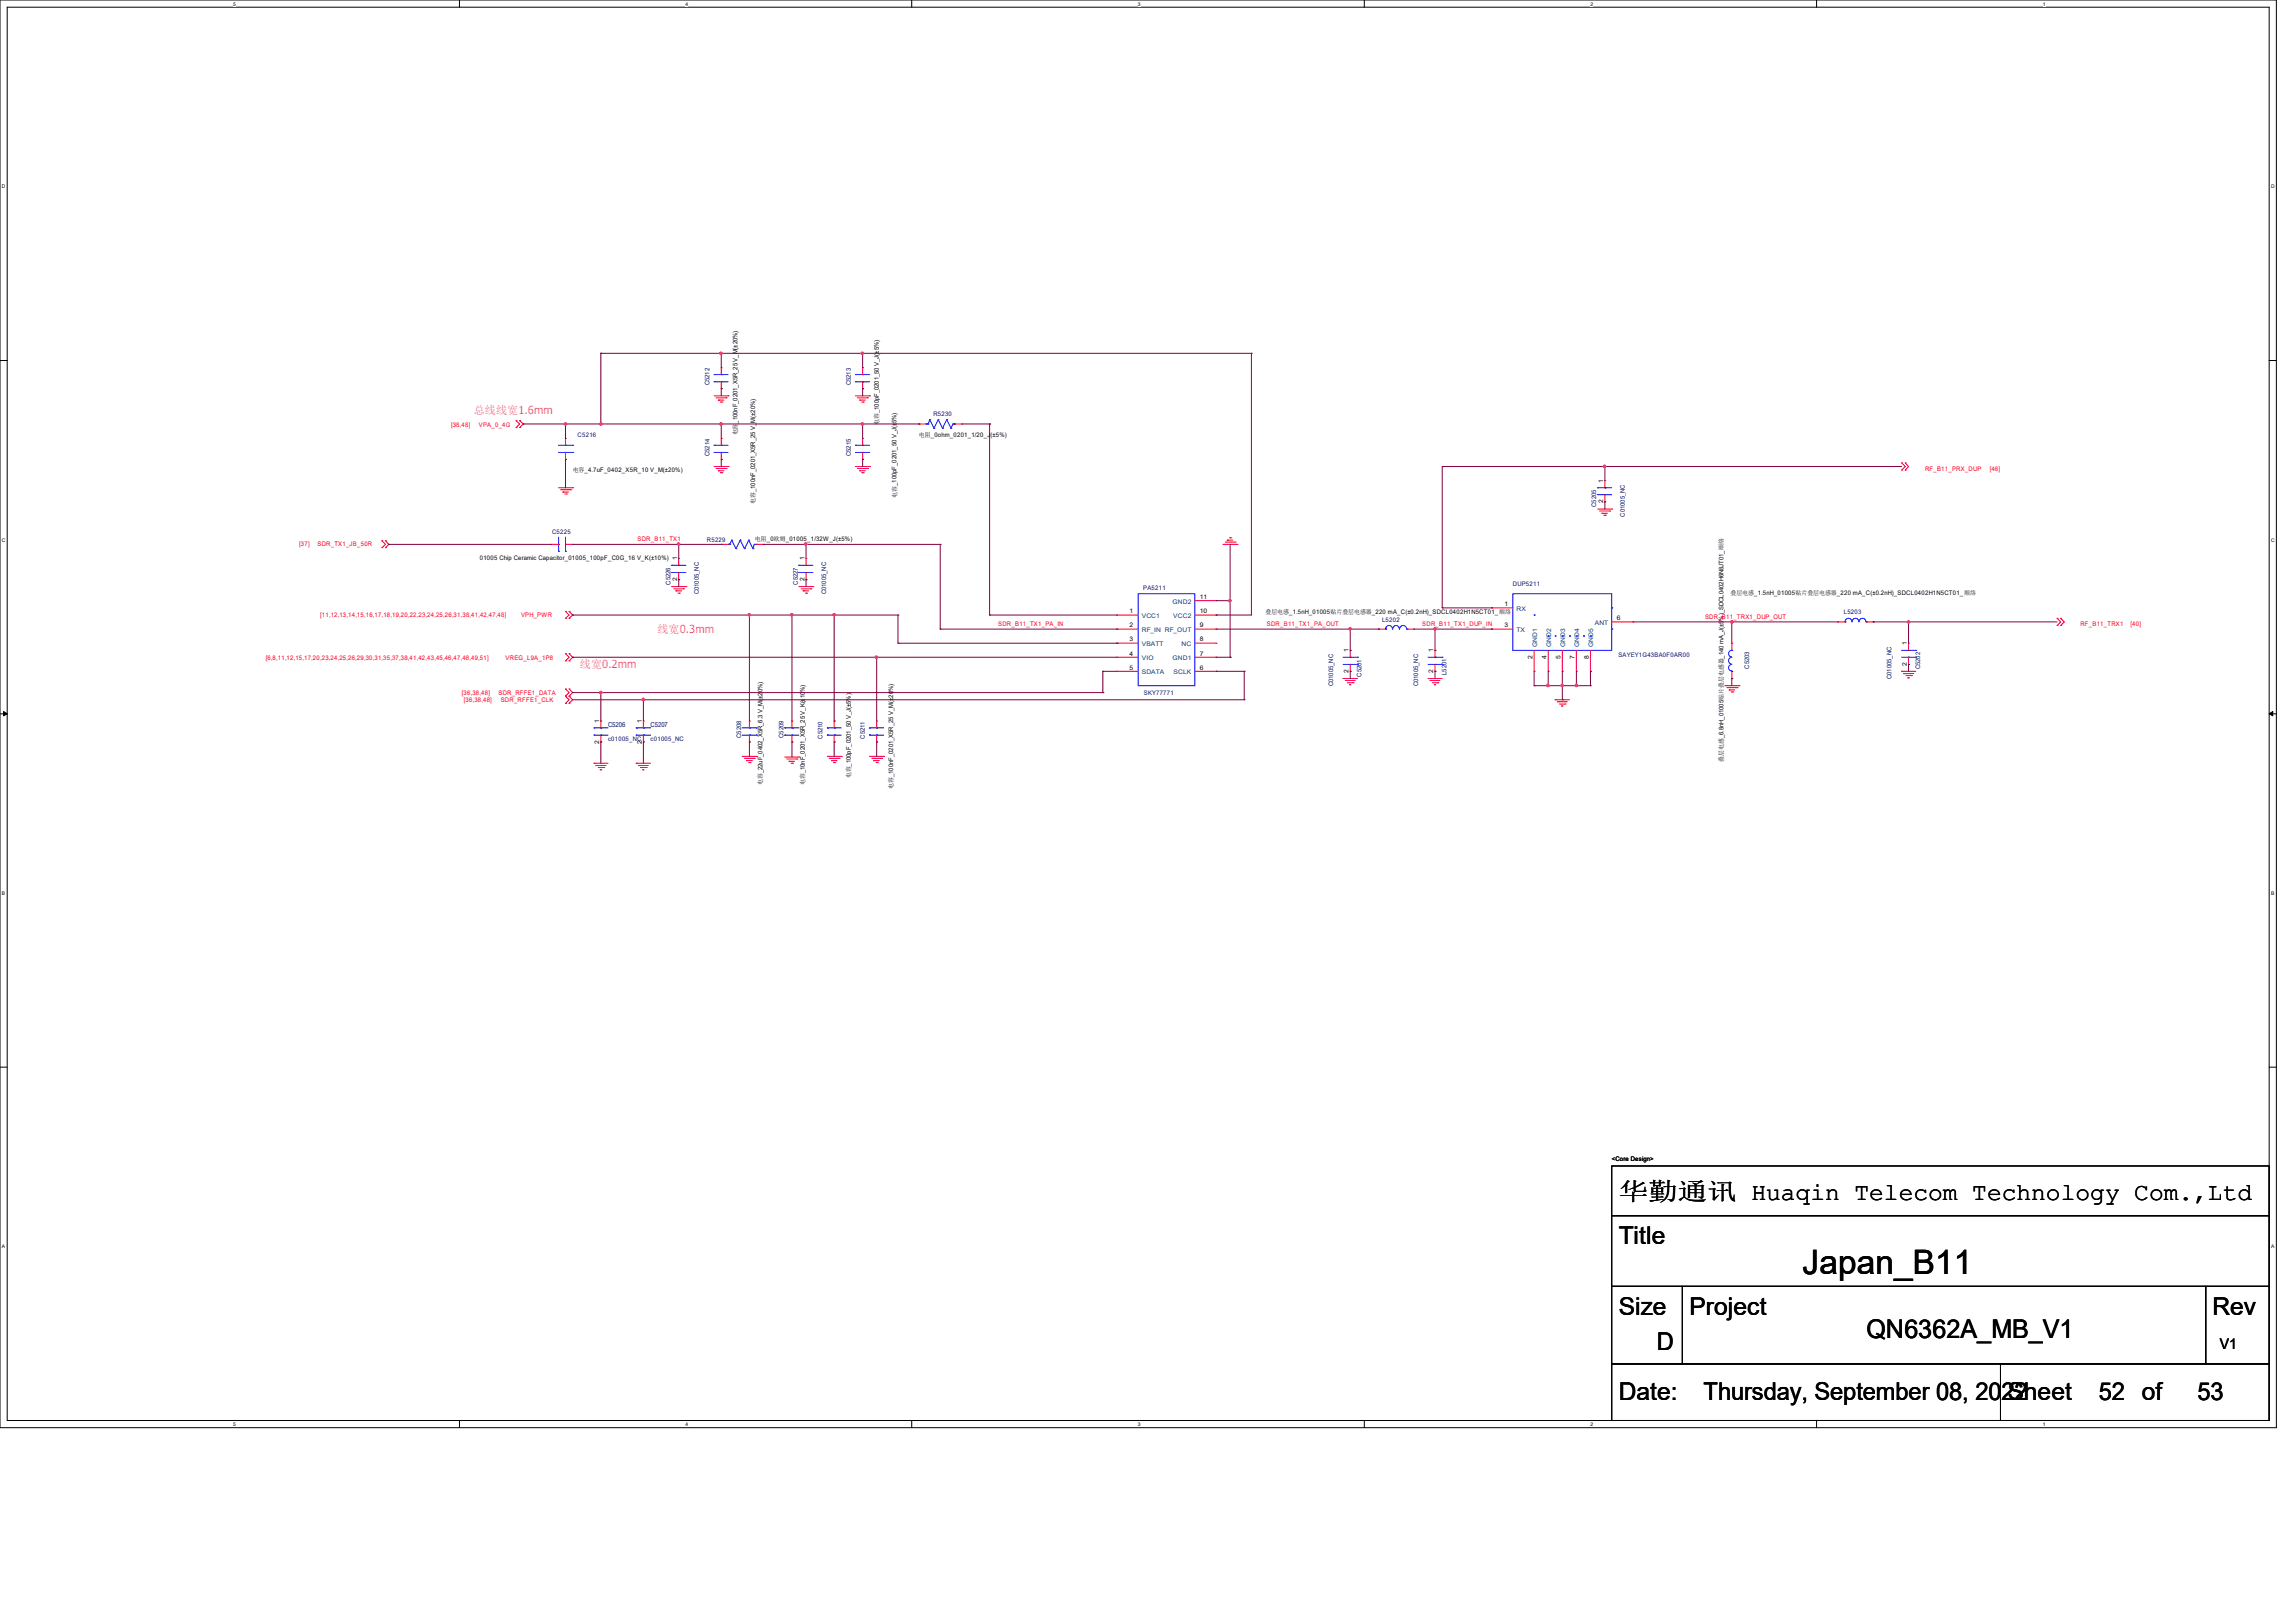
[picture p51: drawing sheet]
<svg xmlns="http://www.w3.org/2000/svg" width="297mm" height="210mm" viewBox="0 0 297 210" stroke-linecap="round" stroke-linejoin="round" font-family="sans-serif">
<defs><g id="words">
<text font-size="4.4" x="233.2" y="164.8">Japan_B11</text>
<text font-size="3.3" x="241.4" y="173.1">QN6362A_MB_V1</text>
<g font-size="3.2">
<text x="209.4" y="155.2">华勤通讯 Huaqin Telecom Technology Com.,Ltd</text>
<text x="209.4" y="161">Title</text>
<text x="209.4" y="170.2">Size</text>
<text x="218.6" y="170.2">Project</text>
<text x="286.2" y="170.2">Rev</text>
<text x="214.3" y="174.8">D</text>
<text x="209.4" y="181.1">Date:</text>
<text x="220.4" y="181.2">Thursday, September 08, 2022</text>
<text x="259.7" y="181.1">Sheet</text>
<text x="271.5" y="181.2">52 of</text>
<text x="284.3" y="181.2">53</text>
</g>
<text font-size="1.9" x="287.2" y="174.5">V1</text>
<g font-size="1.4" fill="#f0f">
<text x="61.3" y="53.6">总线线宽1.6mm</text>
<text x="85" y="81.9">线宽0.3mm</text>
<text x="75" y="86.5">线宽0.2mm</text>
</g>
<g font-size=".9" fill="#000080">
<text x="78.7" y="94.1">C5206</text>
<text x="84.2" y="94.1">C5207</text>
</g>
<g font-size=".8" fill="#000080">
<text x="91.8" y="49.9" transform="rotate(-90 91.8 49.9)">C5212</text>
<text x="110.1" y="49.9" transform="rotate(-90 110.1 49.9)">C5213</text>
<text x="120.7" y="53.8">R5230</text>
<text x="74.7" y="56.6">C5216</text>
<text x="91.8" y="59" transform="rotate(-90 91.8 59)">C5214</text>
<text x="110.1" y="59" transform="rotate(-90 110.1 59)">C5215</text>
<text x="206.5" y="65.6" transform="rotate(-90 206.5 65.6)">C5205</text>
<text x="71.4" y="69.1">C5225</text>
<text x="91.4" y="70.1">R5229</text>
<text x="210.2" y="66.8" transform="rotate(-90 210.2 66.8)">C01005_NC</text>
<text x="86.7" y="75.7" transform="rotate(-90 86.7 75.7)">C5226</text>
<text x="90.4" y="76.9" transform="rotate(-90 90.4 76.9)">C01005_NC</text>
<text x="103.2" y="75.7" transform="rotate(-90 103.2 75.7)">C5227</text>
<text x="106.9" y="76.9" transform="rotate(-90 106.9 76.9)">C01005_NC</text>
<text x="147.9" y="76.3">PA5211</text>
<text x="195.7" y="75.8">DUP5211</text>
<text x="178.8" y="80.4">L5202</text>
<text x="238.5" y="79.5">L5203</text>
<text x="148" y="89.9">SKY77771</text>
<text x="172.5" y="88.8" transform="rotate(-90 172.5 88.8)">C01005_NC</text>
<text x="176.1" y="87.5" transform="rotate(-90 176.1 87.5)">C5201</text>
<text x="183.4" y="88.8" transform="rotate(-90 183.4 88.8)">C01005_NC</text>
<text x="187.1" y="87.3" transform="rotate(-90 187.1 87.3)">L5201</text>
<text x="209.4" y="85">SAYEY1G43BA0F0AR00</text>
<text x="226.3" y="86.5" transform="rotate(-90 226.3 86.5)">C5203</text>
<text x="244.7" y="87.9" transform="rotate(-90 244.7 87.9)">C01005_NC</text>
<text x="248.4" y="86.6" transform="rotate(-90 248.4 86.6)">C5202</text>
<text x="78.7" y="95.9">c01005_NC</text>
<text x="84.2" y="95.9">c01005_NC</text>
<text x="95.9" y="95.5" transform="rotate(-90 95.9 95.5)">C5208</text>
<text x="101.3" y="95.5" transform="rotate(-90 101.3 95.5)">C5209</text>
<text x="106.4" y="95.6" transform="rotate(-90 106.4 95.6)">C5210</text>
<text x="111.9" y="95.6" transform="rotate(-90 111.9 95.6)">C5211</text>
</g>
<g font-size=".8" fill="#f00">
<text x="58.4" y="55.2">[38,48]</text>
<text x="61.9" y="55.2">VPA_0_4G</text>
<text x="249" y="61">RF_B11_PRX_DUP</text>
<text x="257.4" y="61">[46]</text>
<text x="38.7" y="70.7">[37]</text>
<text x="41.1" y="70.7">SDR_TX1_JB_50R</text>
<text x="82.5" y="70.1">SDR_B11_TX1</text>
<text x="41.4" y="79.9">[11,12,13,14,15,16,17,18,19,20,22,23,24,25,26,31,38,41,42,47,48]</text>
<text x="67.4" y="79.9">VPH_PWR</text>
<text x="129.1" y="81">SDR_B11_TX1_PA_IN</text>
<text x="163.9" y="81">SDR_B11_TX1_PA_OUT</text>
<text x="184" y="81">SDR_B11_TX1_DUP_IN</text>
<text x="220.6" y="80.1">SDR_B11_TRX1_DUP_OUT</text>
<text x="269.1" y="81.1">RF_B11_TRX1</text>
<text x="275.6" y="81.1">[40]</text>
<text x="34.4" y="85.3">[6,8,11,12,15,17,20,23,24,25,26,29,30,31,35,37,38,41,42,43,45,46,47,48,49,51]</text>
<text x="59.8" y="89.9">[36,38,48]</text>
<text x="64.5" y="89.9">SDR_RFFE1_DATA</text>
<text x="65.4" y="85.3">VREG_L9A_1P8</text>
<text x="60" y="90.8">[36,38,48]</text>
<text x="64.8" y="90.8">SDR_RFFE1_CLK</text>
</g>
<g font-size=".8">
<text x="95.4" y="54.8" transform="rotate(-90 95.4 54.8)">_100nF_0201_X5R_25 V_M(±20%)</text>
<text x="95.4" y="56.3" transform="rotate(-90 95.4 56.3)">电容</text>
<text x="113.7" y="55" transform="rotate(-90 113.7 55)">电容_100pF_0201_50 V_J(±5%)</text>
<text x="118.9" y="56.6">电阻_0ohm_0201_1/20_J(±5%)</text>
<text x="74.1" y="61.1">电容_4.7uF_0402_X5R_10 V_M(±20%)</text>
<text x="97.7" y="65.2" transform="rotate(-90 97.7 65.2)">电容_100nF_0201_X5R_25 V_M(±20%)</text>
<text x="116" y="64.4" transform="rotate(-90 116 64.4)">电容_100pF_0201_50 V_J(±5%)</text>
<text x="207.4" y="65.1" transform="rotate(-90 207.4 65.1)">2</text>
<text x="207.4" y="62.5" transform="rotate(-90 207.4 62.5)">1</text>
<text x="97.7" y="70">电阻_0欧姆_01005_1/32W_J(±5%)</text>
<text x="62.1" y="72.5">01005 Chip Ceramic Capacitor_01005_100pF_C0G_16 V_K(±10%)</text>
<text x="87.6" y="75.2" transform="rotate(-90 87.6 75.2)">2</text>
<text x="87.6" y="72.5" transform="rotate(-90 87.6 72.5)">1</text>
<text x="104.1" y="75.2" transform="rotate(-90 104.1 75.2)">2</text>
<text x="104.1" y="72.5" transform="rotate(-90 104.1 72.5)">1</text>
<text x="155.2" y="77.5">11</text>
<text x="223.9" y="77">叠层电感_1.5nH_01005贴片叠层电感器_220 mA_C(±0.2nH)_SDCL0402H1N5CT01_顺络</text>
<text x="146.1" y="79.4">1</text>
<text x="146.1" y="81.2">2</text>
<text x="146.1" y="83">3</text>
<text x="155.2" y="83">8</text>
<text x="155.2" y="79.4">10</text>
<text x="155.2" y="81.2">9</text>
<text x="163.7" y="79.4">叠层电感_1.5nH_01005贴片叠层电感器_220 mA_C(±0.2nH)_SDCL0402H1N5CT01_顺络</text>
<text x="194.6" y="78.4">1</text>
<text x="194.6" y="81.2">3</text>
<text x="209.1" y="80.3">6</text>
<text x="246.7" y="83.5" transform="rotate(-90 246.7 83.5)">1</text>
<text x="146.1" y="84.8">4</text>
<text x="146.1" y="86.6">5</text>
<text x="155.2" y="86.6">6</text>
<text x="155.2" y="84.8">7</text>
<text x="174.4" y="87.1" transform="rotate(-90 174.4 87.1)">2</text>
<text x="174.4" y="84.4" transform="rotate(-90 174.4 84.4)">1</text>
<text x="185.4" y="87.1" transform="rotate(-90 185.4 87.1)">2</text>
<text x="185.4" y="84.4" transform="rotate(-90 185.4 84.4)">1</text>
<text x="198.2" y="85.3" transform="rotate(-90 198.2 85.3)">2</text>
<text x="200.1" y="85.3" transform="rotate(-90 200.1 85.3)">4</text>
<text x="201.9" y="85.3" transform="rotate(-90 201.9 85.3)">5</text>
<text x="203.7" y="85.3" transform="rotate(-90 203.7 85.3)">7</text>
<text x="205.5" y="85.3" transform="rotate(-90 205.5 85.3)">8</text>
<text x="246.7" y="86.2" transform="rotate(-90 246.7 86.2)">2</text>
<text x="77.5" y="93.6" transform="rotate(-90 77.5 93.6)">1</text>
<text x="83" y="93.6" transform="rotate(-90 83 93.6)">1</text>
<text x="77.5" y="96.2" transform="rotate(-90 77.5 96.2)">2</text>
<text x="83" y="96.2" transform="rotate(-90 83 96.2)">2</text>
<text x="98.6" y="101.6" transform="rotate(-90 98.6 101.6)">电容_22uF_0402_X5R_6.3 V_M(±20%)</text>
<text x="104.1" y="101.6" transform="rotate(-90 104.1 101.6)">电容_10nF_0201_X5R_25 V_K(±10%)</text>
<text x="110.1" y="100.7" transform="rotate(-90 110.1 100.7)">电容_100pF_0201_50 V_J(±5%)</text>
<text x="223" y="98.6" transform="rotate(-90 223 98.6)">叠层电感_6.8nH_01005贴片叠层电感器_140 mA_J(±5%)_SDCL0402H6N8JT01_顺络</text>
<text x="115.5" y="102.1" transform="rotate(-90 115.5 102.1)">电容_100nF_0201_X5R_25 V_M(±20%)</text>
<text x="208.5" y="150.3">&lt;Core Design&gt;</text>
</g>
<g font-size=".8" fill="#004080">
<text x="147.7" y="80">VCC1</text>
<text x="147.7" y="81.8">RF_IN RF_OUT</text>
<text x="147.7" y="83.6">VBATT</text>
<text x="151.7" y="78.1">GND2</text>
<text x="151.8" y="80">VCC2</text>
<text x="152.8" y="83.6">NC</text>
<text x="196.2" y="79">RX</text>
<text x="196.2" y="81.8">TX</text>
<text x="198.8" y="83.7" transform="rotate(-90 198.8 83.7)">GND1</text>
<text x="200.7" y="83.7" transform="rotate(-90 200.7 83.7)">GND2</text>
<text x="202.5" y="83.7" transform="rotate(-90 202.5 83.7)">GND3</text>
<text x="204.3" y="83.7" transform="rotate(-90 204.3 83.7)">GND4</text>
<text x="206.1" y="83.7" transform="rotate(-90 206.1 83.7)">GND5</text>
<text x="206.3" y="80.9">ANT</text>
<text x="147.7" y="85.4">VIO</text>
<text x="147.7" y="87.2">SDATA</text>
<text x="151.7" y="85.4">GND1</text>
<text x="151.8" y="87.2">SCLK</text>
</g>
<g font-size=".6">
<text x="30.2" y=".7">5</text>
<text x="88.7" y=".7">4</text>
<text x="147.2" y=".7">3</text>
<text x="205.7" y=".7">2</text>
<text x="264.2" y=".7">1</text>
<text x=".3" y="24.4">D</text>
<text x="293.8" y="24.4">D</text>
<text x=".3" y="70.1">C</text>
<text x="293.8" y="70.1">C</text>
<text x=".3" y="115.8">B</text>
<text x="293.8" y="115.8">B</text>
<text x=".3" y="161.5">A</text>
<text x="293.8" y="161.5">A</text>
<text x="30.2" y="184.5">5</text>
<text x="88.7" y="184.5">4</text>
<text x="147.2" y="184.5">3</text>
<text x="205.7" y="184.5">2</text>
<text x="264.2" y="184.5">1</text>
</g>
</g></defs>
<path d="M0 0h294.5v184.7h-294.5zM.9 .9h292.6v182.9h-292.6z" fill="none" stroke="#000" stroke-width=".13"/>
<g fill="#fff">
<path d="M30.2 .1h.3v.7h-.3z"/>
<path d="M30.2 183.9h.3v.8h-.3z"/>
</g>
<path d="M59.4 0v.9M59.4 183.8v.9" fill="none" stroke="#000" stroke-width=".13"/>
<g fill="#fff">
<path d="M88.7 .1h.3v.7h-.3z"/>
<path d="M88.7 183.9h.3v.8h-.3z"/>
</g>
<path d="M117.9 0v.9M117.9 183.8v.9" fill="none" stroke="#000" stroke-width=".13"/>
<g fill="#fff">
<path d="M147.2 .1h.3v.7h-.3z"/>
<path d="M147.2 183.9h.3v.8h-.3z"/>
</g>
<path d="M176.5 0v.9M176.5 183.8v.9" fill="none" stroke="#000" stroke-width=".13"/>
<g fill="#fff">
<path d="M205.7 .1h.4v.7h-.4z"/>
<path d="M205.7 183.9h.4v.8h-.4z"/>
</g>
<path d="M235 0v.9M235 183.8v.9" fill="none" stroke="#000" stroke-width=".13"/>
<g fill="#fff">
<path d="M264.2 .1h.4v.7h-.4z"/>
<path d="M264.2 183.9h.4v.8h-.4z"/>
<path d="M.3 23.8h.4v.7h-.4z"/>
<path d="M293.8 23.8h.5v.7h-.5z"/>
<path d="M.3 69.5h.4v.7h-.4z"/>
<path d="M293.8 69.5h.5v.7h-.5z"/>
</g>
<path d="M0 46.7h.9M293.5 46.7h1" fill="none" stroke="#000" stroke-width=".13"/>
<g fill="#fff">
<path d="M.3 115.2h.4v.8h-.4z"/>
<path d="M293.8 115.2h.4v.8h-.4z"/>
</g>
<path d="M0 92.4h.9M293.5 92.4h1" fill="none" stroke="#000" stroke-width=".13"/>
<path d="M.5 92.1l.4 .3-.4 .2zM293.5 92.4l.5-.3v.5z" fill="#000" stroke="#000" stroke-width=".13"/>
<g fill="#fff">
<path d="M.3 161h.3v.7h-.3z"/>
<path d="M293.8 161h.4v.7h-.4z"/>
</g>
<path d="M0 138.1h.9M293.5 138.1h1M208.5 157.3h85v9.2h-85zM208.5 150.9h85v6.4h-85zM208.5 166.5h9.1v10h-9.1zM208.5 176.5h50.3v7.3h-50.3zM217.6 166.5h67.7v10h-67.7zM258.8 176.5h34.7v7.3h-34.7zM285.3 166.5h8.2v10h-8.2z" fill="none" stroke="#000" stroke-width=".13"/>
<g fill="none" stroke="#f00" stroke-width=".13">
<path d="M66.8 54.4l.4 .5-.4 .4M66.8 55.3h.1M66.8 54.4h.1M67.2 54.4h.1M67.2 55.3h.1M67.2 54.4l.5 .5-.5 .4M73.2 59.4h.1M73.2 56.7h.1M73.2 56.7v.9M73.2 58.5v.9M92.4 51.2h1.8M92.6 51.5h1.3"/>
<path d="M92.9 51.8h.1M92.9 51.8h.7M93.2 52h.2M93.3 47.6h.1M93.3 50.3h.1M93.3 56.7h.1M93.3 59.4h.1M93.3 47.6v.9M93.3 49.4v.9M93.3 56.7v.9M93.3 58.5v.9M93.4 52h.1"/>
<path d="M93.9 51.5h.1M94.2 51.2h.1M110.7 51.2h1.8M110.9 51.5h1.3M111.2 51.8h.1M111.2 51.8h.7M111.5 52h.2M111.6 47.6h.1M111.6 50.3h.1M111.6 56.7h.1M111.6 59.4h.1M111.6 47.6v.9"/>
<path d="M111.6 49.4v.9M111.6 56.7v.9M111.6 58.5v.9M111.7 52h.1M112.2 51.5h.1M112.5 51.2h.1M118.9 54.9h.1M118.9 54.9h.9M123.4 54.9h1M124.4 54.9h.1M246 59.9h.1M246 59.9l.5 .5-.5 .4"/>
<path d="M246.5 59.9h.1M246.5 59.9l.4 .5-.4 .4M49.4 70h.1M49.4 70.9h.1M49.4 70l.5 .4-.5 .5M49.9 70l.4 .4-.4 .5M49.9 70.9h.1M49.9 70h.1M71.3 70.4h1M71.3 70.4h.1M72.3 63.1h1.8M72.5 63.4h1.3"/>
<path d="M72.8 63.7h.1M72.8 63.7h.7M73.1 63.9h.2M73.2 79.1l.4 .5-.4 .4M73.2 79.1h.1M73.2 70.4h.9M73.3 63.9h.1M73.6 79.1h.1M73.6 79.1l.5 .5-.5 .4M73.8 63.4h.1M74.1 63.1h.1M74.1 70.4h.1"/>
<path d="M86.9 75.9h1.8M87.2 76.2h1.2M87.4 76.5h.1M87.4 76.5h.8M87.7 76.8h.2M87.8 72.3h.1M87.8 75h.1M87.8 72.3v.9M87.8 74.1v.9M87.9 76.8h.1M88.4 76.2h.1M88.7 75.9h.1"/>
<path d="M92.4 60.4h1.8M92.6 60.6h1.3M92.9 60.9h.1M92.9 60.9h.7M93.2 61.2h.2M93.3 70.4h.9M93.3 70.4h.1M93.4 61.2h.1M93.9 60.6h.1M94.2 60.4h.1M97.9 70.4h.9M98.8 70.4h.1"/>
<path d="M103.3 75.9h1.9M103.6 76.2h1.3M103.9 76.5h.7M103.9 76.5h.1M104.2 76.8h.2M104.3 72.3h.1M104.3 75h.1M104.3 72.3v.9M104.3 74.1v.9M104.4 76.8h.1M104.9 76.2h.1M105.2 75.9h.1"/>
<path d="M110.7 60.4h1.8M110.9 60.6h1.3M111.2 60.9h.1M111.2 60.9h.7M111.5 61.2h.2M111.7 61.2h.1M112.2 60.6h.1M112.5 60.4h.1M144.5 79.6h2.7M144.5 79.6h.1M154.6 79.6h2.7M154.6 77.7h2.7"/>
<path d="M157.3 79.6h.1M157.3 77.7h.1M158.2 70.4h1.8M158.5 70.1h1.3M158.7 69.9h.1M158.8 69.9h.7M159 69.6h.2M159.2 69.6h.1M159.8 70.1h.1M160 70.4h.1M193 78.7h2.7M193 78.7h.1"/>
<path d="M206.7 65.9h1.8M206.9 66.1h1.3M207.2 66.4h.7M207.2 66.4h.1M207.5 66.7h.2M207.6 62.2h.1M207.6 64.9h.1M207.6 62.2v.9M207.6 64v.9M207.7 66.7h.1M208.2 66.1h.1M208.5 65.9h.1"/>
<path d="M246 60.8h.1M246.5 60.8h.1M73.2 84.6l.4 .4-.4 .5M73.2 89.2l.4 .4-.4 .5M73.2 90.1l.4 .5-.4 .4M73.2 80h.1M73.2 85.5h.1M73.2 84.6h.1M73.2 89.2h.1M73.2 90.1h.1M73.2 91h.1M73.6 80h.1"/>
<path d="M73.6 84.6h.1M73.6 85.5h.1M73.6 90.1h.1M73.6 89.2h.1M73.6 91h.1M73.6 84.6l.5 .4-.5 .5M73.6 89.2l.5 .4-.5 .5M73.6 90.1l.5 .5-.5 .4M76.8 98.8h.1M76.8 98.8h1.9M77.1 99.1h.1M77.1 99.1h1.3"/>
<path d="M77.4 99.3h.7M77.6 99.6h.3M77.6 99.6h.1M77.7 93.3h.1M77.7 96h.1M77.7 93.3v.9M77.7 95.1v.9M78.1 99.3h.1M82.3 98.8h1.9M82.3 98.8h.1M82.6 99.1h.1M82.6 99.1h1.3"/>
<path d="M82.8 99.3h.8M83.1 99.6h.1M83.1 99.6h.2M83.2 93.3h.1M83.2 96h.1M83.2 93.3v.9M83.2 95.1v.9M83.6 99.3h.1M96 97.9h1.9M96.3 98.1h1.3M96.6 98.4h.1M96.6 98.4h.7"/>
<path d="M96.9 98.7h.1M96.9 96h.1M96.9 93.3h.1M96.9 93.3v.9M96.9 95.1v.9M97 98.7h.1M97.6 98.1h.1M97.9 97.9h.1M101.5 98h1.8M101.8 98.2h1.3M102.1 98.5h.7M102.1 98.5h.1"/>
<path d="M102.3 98.8h.2M102.4 93.3h.1M102.4 96h.1M102.4 93.3v.9M102.4 95.1v.9M102.5 98.8h.1M103.1 98.2h.1M103.3 98h.1M107 97.9h1.8M107.3 98.1h1.2M107.6 98.4h.7M107.6 98.4h.1"/>
<path d="M107.8 98.7h.2M107.9 93.3h.1M107.9 96h.1M107.9 93.3v.9M107.9 95.1v.9M108 98.7h.1M108.5 98.1h.1M108.8 97.9h.1M112.5 97.9h1.8M112.8 98.1h1.2M113 98.4h.1M113 98.4h.7"/>
<path d="M113.3 98.7h.2M113.4 93.3h.1M113.4 96h.1M113.4 93.3v.9M113.4 95.1v.9M113.5 98.7h.1M114 98.1h.1M114.3 97.9h.1M144.5 86.9h2.7M144.5 81.4h2.7M144.5 83.2h2.7M144.5 85h2.7"/>
<path d="M144.5 81.4h.1M144.5 83.2h.1M144.5 85h.1M144.5 86.9h.1M154.6 86.9h2.7M154.6 81.4h2.7M154.6 83.2h2.7M154.6 85h2.7M157.3 86.9h.1M157.3 85h.1M157.3 83.2h.1M157.3 81.4h.1"/>
<path d="M173.7 87.8h1.9M173.7 87.8h.1M174 88.1h.1M174 88.1h1.3M174.3 88.3h.7M174.6 88.6h.2M174.6 88.6h.1M174.7 84.2h.1M174.7 86.9h.1M174.7 84.2v.8M174.7 86v.9M175 88.3h.1"/>
<path d="M178.3 81.4h.9M178.3 81.4h.1M182 81.4h.9M182.9 81.4h.1M184.7 87.8h.1M184.7 87.8h1.9M185 88.1h1.3M185 88.1h.1M185.3 88.3h.7M185.5 88.6h.2M185.5 88.6h.1M185.6 84.2h.1"/>
<path d="M185.6 86.9h.1M185.6 84.2v.8M185.6 86v.9M186 88.3h.1M193 81.4h2.7M193 81.4h.1M198.5 86.9h.1M198.5 84.2v2.7M200.3 86.9h.1M200.3 84.2v2.7M201.2 90.6h.1M201.2 90.6h1.8"/>
<path d="M201.5 90.8h1.2M201.5 90.8h.1M201.7 91.1h.8M202 91.4h.2M202 91.4h.1M202.1 86.9h.1M202.1 84.2v2.7M202.5 91.1h.1M203.9 86.9h.1M203.9 84.2v2.7M205.7 86.9h.1M205.7 84.2v2.7"/>
<path d="M208.5 80.5h2.7M211.2 80.5h.1M223.1 88.7h1.9M223.4 89h1.3M223.7 89.3h.7M223.7 89.3h.1M223.9 89.5h.3M224 87.8h.1M224 83.2h.1M224 83.2v1M224 86.9v.9M224.2 89.5h.1"/>
<path d="M224.7 89h.1M225 88.7h.1M237.7 80.5h.1M237.7 80.5h1M241.4 80.5h.9M242.3 80.5h.1M246 86.9h1.8M246 86.9h.1M246.3 87.2h.1M246.3 87.2h1.3M246.5 87.4h.8M246.8 87.7h.1"/>
<path d="M246.8 87.7h.2M246.9 83.2h.1M246.9 86h.1M246.9 83.2v1M246.9 85v1M247.3 87.4h.1M266.1 80.9h.1M266.1 80h.1M266.1 80l.5 .5-.5 .4M266.6 80.9h.1M266.6 80h.1M266.6 80l.4 .5-.4 .4"/>
</g>
<g fill="none" stroke="#00f" stroke-width=".13">
<path d="M72.3 57.6h1.8M72.3 58.5h1.8M73.2 58.5h.1M73.2 57.6h.1M74.1 58.5h.1M74.1 57.6h.1M92.4 48.5h.1M92.4 49.4h.1M92.4 57.6h.1M92.4 58.5h.1M92.4 48.5h1.8M92.4 49.4h1.8"/>
<path d="M92.4 57.6h1.8M92.4 58.5h1.8M93.3 48.5h.1M93.3 49.4h.1M93.3 57.6h.1M93.3 58.5h.1M110.7 48.5h.1M110.7 49.4h.1M110.7 57.6h.1M110.7 58.5h.1M110.7 48.5h1.8M110.7 49.4h1.8"/>
<path d="M110.7 57.6h1.8M110.7 58.5h1.8M111.6 48.5h.1M111.6 49.4h.1M111.6 57.6h.1M111.6 58.5h.1M119.8 54.9h.1M119.8 54.9h.3M120.1 54.9h.1M120.3 54.3l-.2 .6M120.3 54.3h.1M120.3 54.3l.5 1.1"/>
<path d="M120.8 55.4h.1M121.4 54.3h.1M121.4 54.3l.5 1.1M121.4 54.3l-.6 1.1M121.9 55.4h.1M122.5 54.3h.1M122.5 54.3l.5 1.1M122.5 54.3l-.6 1.1M123 55.4h.1M123.3 54.9l-.3 .5M123.3 54.9h.1M123.4 54.9h.1"/>
<path d="M72.3 70.4h.1M72.3 71.3h.1M72.3 69.5v1.8M73.2 71.3h.1M73.2 70.4h.1M73.2 69.5v1.8M86.9 73.2h1.8M86.9 74.1h1.8M86.9 73.2h.1M86.9 74.1h.1M87.8 73.2h.1M87.8 74.1h.1"/>
<path d="M94.2 70.4h.1M94.2 70.4h.2M94.4 70.4h.1M94.7 69.9l.5 1.1M94.7 69.9h.1M94.7 69.9l-.3 .5M95.2 71h.1M95.8 69.9l.5 1.1M95.8 69.9h.1M95.8 69.9l-.6 1.1M96.3 71h.1M96.9 69.9l.5 1.1"/>
<path d="M96.9 69.9h.1M96.9 69.9l-.6 1.1M97.4 71h.1M97.6 70.4h.3M97.6 70.4h.1M97.6 70.4l-.2 .6M97.9 70.4h.1M103.3 73.2h1.9M103.3 74.1h1.9M103.3 73.2h.1M103.3 74.1h.1M104.3 73.2h.1"/>
<path d="M104.3 74.1h.1M147.2 76.8h7.4v11.9h-7.4zM195.7 76.8h12.8v7.4h-12.8zM198.5 79.6h.1M206.7 63.1h1.8M206.7 64h1.8M206.7 63.1h.1M206.7 64h.1M207.6 63.1h.1M207.6 64h.1M208.5 78.7h.1M76.8 94.2h.1"/>
<path d="M76.8 95.1h.1M76.8 95.1h1.9M76.8 94.2h1.9M77.7 94.2h.1M77.7 95.1h.1M82.3 95.1h1.9M82.3 94.2h1.9M82.3 94.2h.1M82.3 95.1h.1M83.2 94.2h.1M83.2 95.1h.1M96 95.1h1.9"/>
<path d="M96 94.2h1.9M96.9 95.1h.1M96.9 94.2h.1M97.9 95.1h.1M97.9 94.2h.1M101.5 94.2h.1M101.5 95.1h.1M101.5 95.1h1.8M101.5 94.2h1.8M102.4 94.2h.1M102.4 95.1h.1M107 94.2h.1"/>
<path d="M107 95.1h.1M107 95.1h1.8M107 94.2h1.8M107.9 94.2h.1M107.9 95.1h.1M112.5 94.2h.1M112.5 95.1h.1M112.5 95.1h1.8M112.5 94.2h1.8M113.4 94.2h.1M113.4 95.1h.1M173.7 85h1.9"/>
<path d="M173.7 86h1.9M174.7 85h.1M174.7 86h.1M175.6 85h.1M175.6 86h.1M179.2 81.4h.1M180.1 81.4a.44 .44 0 0 0-.4-.5 .44 .44 0 0 0-.5 .5M181 81.4a.43 .43 0 0 0-.4-.5 .43 .43 0 0 0-.4 .5M181.9 81.4a.44 .44 0 0 0-.4-.5 .44 .44 0 0 0-.4 .5M182 81.4h.1M184.7 85h1.9M184.7 86h1.9"/>
<path d="M185.6 85h.1M185.6 86h.1M186.6 85h.1M186.6 86h.1M200.3 82.3h.1M201.2 82.3h.1M202.1 82.3h.1M203 82.3h.1M203.9 82.3h.1M204.9 82.3h.1M205.7 82.3h.1M208.5 81.4h.1"/>
<path d="M224 84.2h.1M224 86.9h.1M224 86a.42 .42 0 0 0-.4 .4 .42 .42 0 0 0 .4 .4M224 85a.45 .45 0 0 0-.4 .5 .45 .45 0 0 0 .4 .4M224 84.2a.42 .42 0 0 0-.4 .4 .42 .42 0 0 0 .4 .4M238.7 80.5h.1M239.6 80.5a.44 .44 0 0 0-.5-.5 .44 .44 0 0 0-.4 .5M240.5 80.5a.43 .43 0 0 0-.5-.5 .43 .43 0 0 0-.4 .5M241.4 80.5a.44 .44 0 0 0-.5-.5 .44 .44 0 0 0-.4 .5M241.4 80.5h.1M246 85h1.8M246 84.2h1.8"/>
<path d="M246.9 84.2h.1M246.9 85h.1M247.8 84.2h.1M247.8 85h.1"/>
</g>
<g fill="none" stroke="#800040" stroke-width=".13">
<path d="M67.7 54.9h51.2M67.7 54.9h.1M73.2 54.9h.1M73.2 59.4h.1M73.2 54.9v1.8M73.2 59.4v3.7M77.7 45.7h.1M77.7 54.9h.1M77.7 45.7v9.2M77.7 45.7h84.2M93.3 45.7h.1M93.3 50.3h.1"/>
<path d="M93.3 54.9h.1M93.3 59.4h.1M93.3 45.7v1.9M93.3 50.3v.9M93.3 54.9v1.8M93.3 59.4v1M111.6 45.7h.1M111.6 50.3h.1M111.6 54.9h.1M111.6 59.4h.1M111.6 45.7v1.9M111.6 50.3v.9"/>
<path d="M111.6 54.9v1.8M111.6 59.4v1M118.9 54.9h.1M124.4 54.9h3.6M128 54.9h.1M128 54.9v24.7M161.9 45.7h.1M161.9 45.7v33.9h-4.6M50.3 70.4h.1M50.3 70.4h21M74.1 79.6h42.1M74.1 79.6h.1"/>
<path d="M74.1 70.4h19.2M87.8 70.4h.1M87.8 75h.1M87.8 70.4v1.9M87.8 75v.9M93.3 70.4h.1M96.9 79.6h.1M96.9 79.6v13.7M98.8 70.4h22.8M102.4 79.6h.1M102.4 79.6v13.7M104.3 70.4h.1"/>
<path d="M104.3 75h.1M104.3 70.4v1.9M104.3 75v.9M107.9 79.6h.1M107.9 79.6v13.7M116.2 79.6h.1M116.2 79.6v3.6M121.6 70.4h.1M121.6 70.4v11M128 79.6h16.5M128 79.6h.1M157.3 79.6h.1"/>
<path d="M157.3 77.7h1.8M159.1 77.7h.1M159.1 70.4v14.6M186.6 78.7h.1M186.6 78.7h6.4M193 78.7h.1M207.6 60.4h.1M207.6 64.9h.1M207.6 60.4v1.8M207.6 64.9v1M246 60.4h-59.4v18.3M74.1 85h.1"/>
<path d="M74.1 89.6h68.6M74.1 90.6h86.9M74.1 85h70.4M77.7 89.6h.1M77.7 96h.1M77.7 89.6v3.7M77.7 96v2.8M83.2 90.6h.1M83.2 96h.1M83.2 90.6v2.7M83.2 96v2.8M96.9 96h.1"/>
<path d="M96.9 96v1.9M102.4 96h.1M102.4 96v2M107.9 93.3h.1M107.9 96h.1M107.9 96v1.9M113.4 85h.1M113.4 96h.1M113.4 85v8.3M113.4 96v1.9M116.2 83.2h.1M116.2 83.2h28.3"/>
<path d="M121.6 81.4h.1M121.6 81.4h22.9M142.7 89.6h.1M142.7 86.9h.1M142.7 86.9v2.7M142.7 86.9h1.8M144.5 81.4h.1M144.5 83.2h.1M157.3 86.9h3.7M157.3 86.9h.1M157.3 81.4h21M157.3 85h1.8"/>
<path d="M159.1 85h.1M161 90.6h.1M161 86.9h.1M161 86.9v3.7M174.7 81.4h.1M174.7 84.2h.1M174.7 86.9h.1M174.7 81.4v2.8M174.7 86.9v.9M178.3 81.4h.1M182.9 81.4h10.1M185.6 81.4h.1"/>
<path d="M185.6 84.2h.1M185.6 86.9h.1M185.6 81.4v2.8M185.6 86.9v.9M193 81.4h.1M198.5 88.7h.1M198.5 86.9v1.8M198.5 88.7h7.2M200.3 88.7h.1M200.3 86.9v1.8M202.1 90.6h.1M202.1 88.7h.1"/>
<path d="M202.1 86.9v3.7M203.9 88.7h.1M203.9 86.9v1.8M205.7 86.9h.1M205.7 88.7h.1M205.7 86.9v1.8M211.2 80.5h26.5M224 80.5h.1M224 87.8h.1M224 80.5v2.7M224 87.8v.9M242.3 80.5h.1"/>
<path d="M242.3 80.5h23.8M246.9 80.5h.1M246.9 86h.1M246.9 80.5v2.7M246.9 86v.9"/>
</g>
<g fill="#f0f" stroke="#f0f" stroke-width=".13">
<circle cx="77.7" cy="54.9" r=".17"/>
<circle cx="93.3" cy="45.7" r=".17"/>
<circle cx="111.5" cy="45.7" r=".17"/>
<circle cx="224" cy="80.5" r=".17"/>
<circle cx="73.2" cy="54.9" r=".17"/>
<circle cx="111.5" cy="54.9" r=".17"/>
<circle cx="93.3" cy="54.9" r=".17"/>
<circle cx="174.6" cy="81.4" r=".16"/>
<circle cx="185.6" cy="81.4" r=".17"/>
<circle cx="107.9" cy="79.5" r=".17"/>
<circle cx="102.4" cy="79.5" r=".17"/>
<circle cx="113.4" cy="85" r=".17"/>
<circle cx="83.2" cy="90.5" r=".16"/>
<circle cx="159.1" cy="77.7" r=".17"/>
<circle cx="87.8" cy="70.4" r=".16"/>
<circle cx="104.2" cy="70.4" r=".17"/>
<circle cx="246.9" cy="80.5" r=".17"/>
<circle cx="207.6" cy="60.3" r=".17"/>
<circle cx="96.9" cy="79.5" r=".16"/>
<circle cx="77.7" cy="89.6" r=".17"/>
<circle cx="200.2" cy="88.7" r=".17"/>
<circle cx="202.1" cy="88.7" r=".16"/>
<circle cx="203.9" cy="88.7" r=".17"/>
</g>
<use href="#words"/>
</svg>
